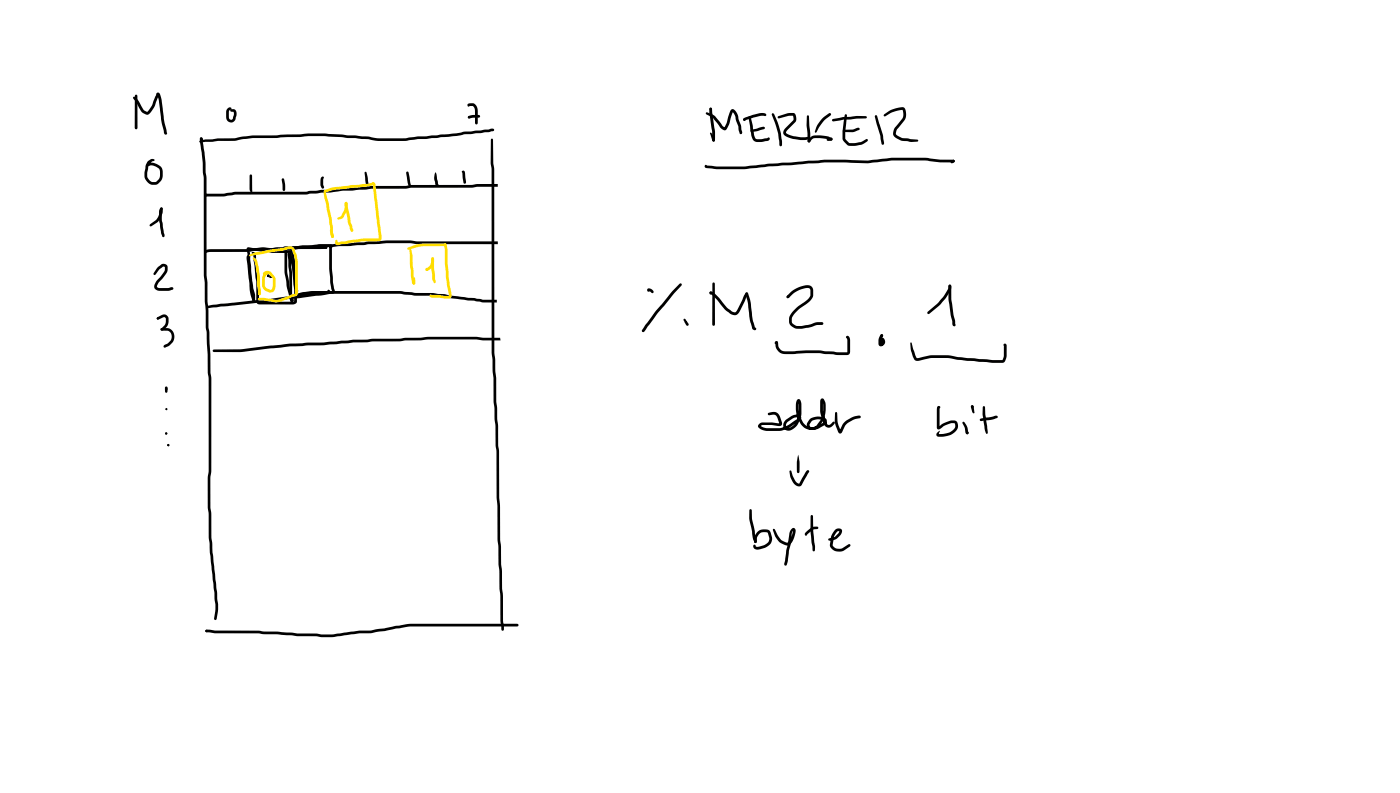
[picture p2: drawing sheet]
<svg xmlns="http://www.w3.org/2000/svg" width="337mm" height="190mm" viewBox="0 0 337 190" stroke-linecap="round" stroke-linejoin="round" font-family="sans-serif">
<g fill="#000">
<path d="M32 23.3l.3-.1a4.4 4.4 0 0 1 1.7 2.3l.6 1 .8 .4a6.1 6.1 0 0 0 1.6-3l.5-1a.51 .51 0 0 1 .4-.6 .51 .51 0 0 1 .6 .4l.4 1.4 .7 5.4 .6 2.5-.4 .4-.4-.4-.7-3.3-.5-4.5-.4-1.4 .4-.1-.5 1.5a6.5 6.5 0 0 1-2.1 3.3v.1a2.06 2.06 0 0 1-1.7-.9l-1.9-3zM32.5 22.8l.2-.1 .3 .3 .1 7.7-.4 .4-.3-.4zM35.6 38.7l.9-.5h.4l.3 .3-1.2 .7-.3 .6-.3 1.7v1.1a1.61 1.61 0 0 0 1.4 1.1l.8-.1 .7-.9 .2-1.5-.4-.8a2.79 2.79 0 0 0-1.9-.7l-.6 .2-.2-.1a.75 .75 0 0 1 .9-.7 3.7 3.7 0 0 1 2.5 1.1l.3 .8v1.2a2.22 2.22 0 0 1-2.4 2.2 2.22 2.22 0 0 1-2-2.6l.2-1a3.1 3.1 0 0 1 .7-2.1zM48 33.9l1.4-.4 2.9-.2 4.1-.1 .8-.2a30 30 0 0 1 8.1-.5l8.8-.4h3.9l10.5 .7 2.4 .4h6.5l2.9-.4h2.1l7.3-.8 1.8-.4 4.1-.3 2.6-.4 .5 .1 .1 .2-.3 .3-1 .2-5.9 .6-1.9 .4-4.6 .4-4.7 .3-3 .5h-6.5l-2.4-.5-10.5-.7h-3.9l-7.4 .4a44.3 44.3 0 0 0-8.5 .3l-1.8 .4h-4l-4.3 .5-.1-.1zM48.1 33.1l.3-.1 .3 .2 .1 .8-.4-.1-.3-.5zM48.1 33.1a.58 .58 0 0 1 .6 .2 .58 .58 0 0 1 0 .6l.5 2.7 .4 6.1 .1 23.5 .2 1.7 .2 10.7 .2 1.3 .3 5.2v4.4l.2 1.3v22.3l-.2 2.1 .2 13.9 1.6 16.1v1.8l-.3 1.7-.3 .3-.3-.3 .3-3.5-1.4-12.5-.2-3.6v-5.7l-.3-1.5v-7.1l.3-1.7v-22.2l-.3-1.4v-4.4l-.2-5.2-.2-1.3-.3-10.6-.2-1.8v-23.5l-.5-6-.4-2.7zM54.6 26.1l.3-.2a.39 .39 0 0 1 .5-.1 .39 .39 0 0 1 .2 .5l-.6 .4v1.4l.2 .5 .4 .2 .4-.3 .2-1.3-.1-.3-.5-.1-.3-.3 .3-.3h.5a1.33 1.33 0 0 1 .6 2.1 1.15 1.15 0 0 1-1.3 1.1 1.15 1.15 0 0 1-1-1.3v-1.4zM112.5 25l1-.2a1.71 1.71 0 0 1 1.4 2.2v2.6l-.4 .3-.3-.3-.1-3.6-.4-.5h-.9l.1-.2-.1 .3h-.3zM112.5 28l1.4-.4h1.2l.3 .3-.3 .4-2.4 .2-.2-.1zM112.5 28h.6v.4h-.5zM118.1 33.4l.2-.1 .2 .2 .1 5.7 .2 1.4v44.2l.5 6v5.7l.4 5.9 .1 4.6 .2 1.4 .2 21.3 .2 1.6 .1 4.3 .4 7.6v5.9l.2 1.3v.8l-.3 .3-.3-.3-.2-2.1v-5.9l-.5-7.6v-4.2l-.2-1.7-.3-21.3-.2-1.4v-4.6l-.5-5.9v-5.7l-.4-6v-43.9l-.3-1.7zM169.5 39.7h.4l.1 .3-.1-.2 4.4 .2a25.9 25.9 0 0 0 6.5-.2l4.1-.5 13.3-.9 10.4 .2 5.6-.7h3.3a33 33 0 0 1 8.5 .5h3.2l.3 .3-.3 .3a19.2 19.2 0 0 1-6.4-.4h-8.5l-5.7 .6-10.4-.2-13.3 1-4.4 .4a22.1 22.1 0 0 1-6.2 .2l-4.3-.2a.5 .5 0 0 1-.5-.2 .5 .5 0 0 1 0-.5z"/>
<path d="M169.7 27h.3l1.2 .4a9.2 9.2 0 0 1 2.4 2.8l.7 .4-.2 .1 .6-1.1 .7-2.7a.72 .72 0 0 1 .7-.7 .72 .72 0 0 1 .8 .5l.5 1.1 .2 1.1 .5 1.2 .2 1.2a.63 .63 0 0 1-.2 1l-.3-.4-.3-1.6-.5-1.2a3.2 3.2 0 0 0-1-2.2l.2-.1-.9 3-.5 1a.83 .83 0 0 1-.7 .5 .83 .83 0 0 1-.8-.5l-1.9-2.4-1.6-.9zM170.6 25.9h.5l.1 .3 .7 5.3v2.2l-.4 .3-.3-.3v-2.2l-.7-4.5zM170.7 31.9h.3l.4 .6 .5 1.2-.1 .2h-.5zM178.7 28.5l2.2-.9 2-.5a1.1 1.1 0 0 1 1.3 .5l-.3 .3h-1.3l-3.4 .9-.3 .2-.3-.3zM178.7 28.5l.4 .1 .1 .4-.5-.1zM180 28l.2-.1 .3 .2 .8 4.3 .3 .9 1.3 .1 1.5-.2 .4-.2a.49 .49 0 0 1 .1 .6 .49 .49 0 0 1-.5 .3l-2 .2a1.59 1.59 0 0 1-1.8-1.6zM180.4 31.3l2.8-.8h.6a.79 .79 0 0 1-1 .8l-2.1 .4-.2-.1zM185.6 27.3l.2-.1 .3 .2 .8 1.9 .8 2.5 .3 2.3v.7l-.3 .4-.3-.4-.3-2.7-1.6-4.6zM187 28l2.6-.8a1.35 1.35 0 0 1 1.6 .3l.2 1-.1 .6-2.1 2.2-.3 .6 1.8 .8 1.8 .3 1.6-.1 .3 .3-.4 .4-1.5 .1-3-.7a1.21 1.21 0 0 1-1.2-.8 1.21 1.21 0 0 1 .4-1.4l2-1.9v-1.1h-1.2l-2.3 .7-.2-.1zM194.8 33l.5-.4 .8-.1 2 .1 1.4 .4a.44 .44 0 0 1 .5 .2 .44 .44 0 0 1-.2 .6l-.2-.1-.1-.4 .1 .3-1.6-.3-2.1-.1-.6 .2-.8 .8-.3-.3zM194 27.8l.2-.1 .3 .2 .3 4.1v1.9l-.3 .3-.4-.4-.2-3.7zM194.2 33.7l.4-.1 .2 .3-.1 .2h-.5z"/>
<path d="M197.7 28.5l1.6-1.3h.4v.5l-1.5 1.2-1.2 1.6-.7 1.3h-.4l.5-1.7zM198.8 33.3l1-.2 .3 .4-.2 .3h-.9h-.2zM200.1 28.7l2.5-.6 3.3-.2h2.2l.3 .3-.3 .3-5.2 .2-2.6 .5-.2-.1zM202.7 31.2l2.3-.1 1.4-.4a.34 .34 0 0 1 .2 .4 .34 .34 0 0 1-.4 .2l-1.2 .4h-2.1l-.2-.1zM203.1 27.5h.4l.1 .2-.4 3.9 .1 1.8 .8 .9 .3 .1 2.5-.3 1.3-.7 .4 .1v.4l-.9 .6a6.7 6.7 0 0 1-3.8 .5l-.1-.1a2.61 2.61 0 0 1-1.3-3zM210.4 27.7h.2l.3 .2 1.3 4.5 .3 2.1-.3 .3-.3-.3-.3-1.9-.9-2.8-.4-1.8zM212.5 27.5l1.7-1.1 1.7-.5a1.17 1.17 0 0 1 1.8 .4l.1 1.4a2.61 2.61 0 0 1-.9 1.9l-1.3 1.5-.2 .7a.68 .68 0 0 0 .6 .9l.9 .5 3.6 .3 .3 .3-.3 .2-1.7 .1-2-.3-1.1-.5a1.58 1.58 0 0 1-.6-2.6l1.9-2.5 .2-.8-.2-1-2.6 .6-1.6 1-.3-.1zM228.9 38.5h.5v.4h-.5zM228.7 38.6l.5-.2 .3 .3-.1 .3-.6 .2-.3-.3zM38.6 49.9l.2-.1a1.2 1.2 0 0 1 .3 1.4l-.6 1.3-.5 .8-1.6 1.1-.4-.1 .1-.4 1.3-1 .5-.6 .6-1.3zM38.5 50l.3-.2 .3 .3-.2 .7v2l.5 3.2a.65 .65 0 0 1-.1 1l-.2-.1-.3-.8-.6-3.1v-2.3zM49.1 46.4a.58 .58 0 0 1 .8 .5l-.4 .3a.58 .58 0 0 1-.4-.8z"/>
<path d="M49.3 46.6l.4-.1a32.9 32.9 0 0 0 7.3-.4h16.6l3.6-.5h2.2l2.9-.4 2.3-.1 4.6-.4h8.4l1.3-.3h14.6l1.2-.2h5v.7h-5l-1.2 .2h-14.6l-1.3 .2h-8.3l-4.7 .5h-2.3l-2.8 .4-2.2 .1-3.7 .4-17.4 .1a19.2 19.2 0 0 1-6.9 .3zM60.1 42l.2-.1 .3 .3v3.9a.55 .55 0 0 1-.6-.7zM68.1 59.3l.4-.1 6.3-.1a10.5 10.5 0 0 1 4.6-.3l.2 .1-.1 .4 .3-.1v5.5l.2 3.1 .5 2.3-.4 .5h-1.5a22.8 22.8 0 0 0-6.1 .5h-.2a.77 .77 0 0 1-1.3-.2l.4-.3 4.3-.7h4.2l-.1 .1-.4-1.9-.3-3.4v-5.4a.43 .43 0 0 1 .5-.5 .43 .43 0 0 1 .3 .6 .43 .43 0 0 1-.7 .1l-2.3-.1-2.1 .4-6.3-.1a.29 .29 0 0 1-.5 .1 .29 .29 0 0 1 .1-.5zM67.8 42.9l.2-.1 .3 .3 .3 1.8a.78 .78 0 0 1-.4 1 .97 .97 0 0 1-.3-1.3zM68.7 59.7l3.2-.5h6.5l.3 .3-.3 .3h-6.6l-1.4 .2zM77.3 42.6l.3-.2 .3 .3-.2 .3v1.4l.2 .6-.1 .2-.4 .1a2.41 2.41 0 0 1-.3-2.2zM87.7 41.3l.2-.1 .2 .2 .3 1.1 .2 2.3-.3 .3a2.67 2.67 0 0 1-.5-2.2zM97.7 41.3l.2-.1 .3 .2 .6 3.1-.3 .3-.3-.1-.2-.8zM104.7 41.4l.8 3.1a.45 .45 0 0 1-.5 .2 .45 .45 0 0 1-.3-.4l-.1-.2a3.9 3.9 0 0 1 .1-2.7zM111.1 41.1a.48 .48 0 0 1 .5 0 .48 .48 0 0 1 .2 .5l.2 2.2-.3 .4-.3-.4-.3-2.4 .3 .1-.3-.1zM37.9 64.2l.6-.4a1.1 1.1 0 0 1 1.6-.1l.2 1.1a5.6 5.6 0 0 1-2 2.9l-.6 1v.3l.3 .1 2.4 .1 1-.2 .3 .3-.1 .2-1 .4h-2.3a1.18 1.18 0 0 1-1.2-.7 1.18 1.18 0 0 1 .3-1.4l1.5-1.7 .7-1.3v-.7l-.4-.1-.9 .8-.9 1.2h-.4l-.1-.4zM37.8 76.3l1.2-.7a1.09 1.09 0 0 1 1.5 1 2.61 2.61 0 0 1-1.6 2.8l-.3-.3 .3-.3a2.13 2.13 0 0 0 1-2.3l-.5-.3-1.5 .6-.2-.1z"/>
<path d="M37.7 76.3l.4-.2 .2 .2-.4 .4h-.1zM38.7 78.9l1.5-.1a2.11 2.11 0 0 1 1.3 3.5l-.8 .7-1.1 .5a.5 .5 0 0 1-.2-.6 .5 .5 0 0 1 .6-.2l1-.9a1.49 1.49 0 0 0-.8-2.4h-1.3l-.2-.1zM49.2 60.2l1.3-.3 9.1-.1 1.4-.2h4.2l7.5-.7 11.3-.5 8.9-.6h5.7l1.8 .2h19.3v.7h-19.3l-1.8-.3h-5.7l-8.8 .7-7.3 .3-8.1 .7-7.6 .2-1.5 .2h-9.1l-1.1 .2-.3-.3zM49.2 60.2h.6v.4l-.6 .1zM49.8 73.6l3.2-.6 12.3-1.2 14.2-1.9h16.7l4.3 .5a13.8 13.8 0 0 1 4.7 .2l1.6 .1 9.3 1.3h3.3v.7h-3.3l-9.3-1.4-2.8-.3h-4.2l-3.7-.4h-16.3l-14.4 1.8-15.3 1.6h-.3zM59.4 61.4a.39 .39 0 0 1 .7 .1 .39 .39 0 0 1-.5 .5l-.1-.3 .2 .2 .2-.1 .8 7.8 .6 2.2a.41 .41 0 0 1 0 .6 .41 .41 0 0 1-.5 .1l-.8-2.9-.7-7.4zM60 60l1.2-.4 2.1-.2 2.7 .3 1.8 .4a1.22 1.22 0 0 1 1.2 .3 1.34 1.34 0 0 1-1.4 .3l-1.7-.4-2.6-.3-3.2 .4-.2-.2zM59.4 59.5l.4-.1 5.7 .7h4.5l.3-.2a.46 .46 0 0 1 .3 .4 .46 .46 0 0 1-.4 .4l-4.9 .1-5.6-.7 .2-.3 1 9.3a6.1 6.1 0 0 1 .4 3l-.1 .4-.2 .1-.3-.4v-1.4l-.5-1.6-.4-3.6-.3-4.6-.2-.9zM60.6 60.6h.5l.2 .3-.1 .2-.3 .1-.3-.2zM68.5 60.2l.2-.1 .3 .3v2.3a12.2 12.2 0 0 0 .4 4.7l.2 1.5 1 3.2-.3 .4-.3-.4v.2l-.4-.9-.7-2.6-.2-1.9a15.3 15.3 0 0 1-.3-5.6zM69.2 60.7l.2-.1 .3 .3 .5 4.5v6.1l.2 .8-.3 .3-.3-.2-.2-.9-.1-6-.4-4.3zM70.1 70.8h.5l.1 .4-.3 1.1-.3 .3-.3-.3z"/>
<path d="M69.9 71.8h.4l.3 .4-.1 .2a.44 .44 0 0 1-.5-.1 .44 .44 0 0 1-.1-.5zM69.7 60.2h.2l.2 .2 .1 1.3 .9 3.7 .5 4.7a.47 .47 0 0 1-.6-.4l-.7-4.8-.7-3.2zM60.8 60.7h.4l.3 .8 .7 6.2 .1 4.8h8l.5-.2-.1 .2v-2.9l-.6-8.2a1.28 1.28 0 0 1 .2-1.5 1.44 1.44 0 0 1 .4 1.4l.7 8.3v2.9a1.09 1.09 0 0 1-1.4 .6h-7.6a.75 .75 0 0 1-.8-.6v-4.8l-.7-6.1-.2-.6zM71.2 70.7l1.6-.5 2.3-.3h4l.4 .3-.4 .4h-4.3l-1.9 .2-1.5 .5-.4-.4zM78.8 69.7l.2-.1 .4 .3a.39 .39 0 0 1-.3 .7l-.4-.5zM155.7 69.4a.98 .98 0 0 1 1.3 1h-.2l-.8-.5 .2-.2-.1 .3h-.4zM163.4 68.2l.4-.1v.5l-5.7 6.6-3.1 4.4-.4 .2-.2-.1v-.5l.7-1.1 2.5-3.4 4-4.7zM170.6 70.1h.5v.6h-.5zM170.6 70.1l.2-.1a5.7 5.7 0 0 1 2.9 2.7l1 1.1 1.2 1a.78 .78 0 0 0 .8 .2 .78 .78 0 0 0 .6-.6l1.9-4 .3-.2 .2 .1 .1 .5-1.9 3.9a1.53 1.53 0 0 1-1.3 1.1 1.53 1.53 0 0 1-1.5-.8l-.9-.7-2.5-2.9-.9-.8h.2l-.4-.1zM171.3 67.9h.5v.2l.1 9.9-.4 .3-.3-.3zM179.3 70.3l.2-.1 .3 .2a14.2 14.2 0 0 1 1 5.5l.7 2.8-.1-.1 .4 .4-.1 .2-.3 .1-.5-.2-.1-.4a17.9 17.9 0 0 1-1-5.8l-.6-2.3zM189.2 71l.9-.8a4.9 4.9 0 0 1 4.9-1.4l.4 .7 .1 .9a3.2 3.2 0 0 1-2.2 3l-1.9 1.6a2.32 2.32 0 0 0-1 2.5l.4 .4 .8 .4 2.7-.2 2.2-.7h1.1l.3 .3-.3 .4h-1.3l-1.9 .6-2.8 .3a2.18 2.18 0 0 1-1.9-1.5 2.18 2.18 0 0 1 .6-2.3l1.3-1.4 2.3-1.7 .7-.7 .2-.4v-1.3l-.3-.4a5.3 5.3 0 0 0-3.9 1.3l-1.2 1.1-.3-.4z"/>
<path d="M189.2 71.1l.3-.2 .3 .1a.39 .39 0 0 1-.2 .6 .39 .39 0 0 1-.5-.3zM228.1 68.5l.2-.1a1.1 1.1 0 0 1 .2 1.4l-1.1 1.8-1.4 1.6-2.6 2.2h-.4v-.5l2.3-1.9 1.5-1.7 1.1-1.9zM228.1 68.5h.5l.1 .2v3.3l.5 3.6 .4 1.4v1.3a.47 .47 0 0 1-.7-.4l-.9-5.8zM51.2 84l6.8-.1 11.6-1.3 8.2-.3 7-.7h3.4l1.3-.2h6.6l1.3-.2 3.7-.1 1.8-.2h11.6l1.7 .2h4l.1 .7h-4.1l-1.7-.3h-11.6l-1.8 .3h-3.6l-1.4 .2h-6.5l-1.3 .2-3.4 .1-7.1 .6-8.2 .3-11.9 1.4h-6.3l-.2-.1zM184.6 99.3l1.3-.3a1.65 1.65 0 0 1 1.7 1.4l.4 1.4-.3 .5-4.4-.2-.5 .3v-.1l.7 .4 .9 .2 3.3-.1 1.9-.8 2.3-1.7a1.9 1.9 0 0 0-1.6 .4l-.9 .6a.89 .89 0 0 0-.2 1.4 1.46 1.46 0 0 0 1.8-.7l1-2.2v-2.7l-.2-.7 .4 .1a5.3 5.3 0 0 0 0 3.2l.8 1.7a2.66 2.66 0 0 0 3.7 .9l1.2-.8 .2-.5a3.1 3.1 0 0 0-2.9 .1l-.6 .9 .2 .5h.9l.8-.6a5.3 5.3 0 0 0 1.3-5l-.3-.6h.4l-.1 .1a8.8 8.8 0 0 0 1 5.5l.5 .2 .5-.3a.69 .69 0 0 1 .8-.4 1.39 1.39 0 0 1-.8 1.2 1.14 1.14 0 0 1-1.6-.4l-.8-2a8.9 8.9 0 0 1-.2-4l.2-.4 .5-.1 .6 1.2a6.2 6.2 0 0 1-1.6 5.7 1.89 1.89 0 0 1-2.6 .3l-.4-.8 .3-.7a3.1 3.1 0 0 1 4.3-.9 1.09 1.09 0 0 1-.5 1.8l-1 .5a3.3 3.3 0 0 1-4.6-1.1 6.5 6.5 0 0 1-.7-5.7l.4-.1 .4 .5 .2 2.5a4.4 4.4 0 0 1-3 4.6 1.4 1.4 0 0 1-1.5-1 1.4 1.4 0 0 1 .8-1.7l.9-.6a1.73 1.73 0 0 1 2.7-.1v.5l-.4 .4a11.9 11.9 0 0 1-4.2 2.4l-3.5 .1a2.12 2.12 0 0 1-2.3-1.2 1.2 1.2 0 0 1 1.3-.8h2.1l1.8 .2-.1 .1-.4-1.3a.99 .99 0 0 0-1.2-.9l-.8 .2-.3-.1zM186.4 82.1l.3-.2 .3 .4-.5 .4-.3-.3zM186.4 82l.5 .1 .2 1a1.7 1.7 0 0 0 1.7 1.3l8-.2 4.6 .4h2.3v-2.8l-.1-.5-.2-.3a.58 .58 0 0 1 .7-.2 .58 .58 0 0 1 .2 .8l.1 2.9a.73 .73 0 0 1-.8 .8h-2.5l-4.3-.5-7 .3a2.68 2.68 0 0 1-3.2-1.4zM200.8 99h.2l.3 .2 .1 2.3 .7 2h-.3l.7-1.5 1-1 2.1-1 1-.2 .3 .4-.1 .2-1.5 .4-1.5 .8-.7 .7-.5 1.2a.57 .57 0 0 1-.5 .6 .57 .57 0 0 1-.7-.5l-.7-2.3zM211.7 80.4h.5v.5h-.4zM211.7 80.4l.3-.1 .3 .3-.4 .9v1.1l-.1-.1 .3-.3-.1-.4h.2l-.1 .4 .3 .4a.5 .5 0 0 1-.5 .3 .5 .5 0 0 1-.4-.4 .78 .78 0 0 1 0-1 .78 .78 0 0 1 1-.2 1.02 1.02 0 0 1 .1 1.4 1.02 1.02 0 0 1-1.3 .3l-.1-1.5zM219 82.2l1.1 3.2 .2 .6h.3a17.7 17.7 0 0 1 7.5-.6l4.4 .6 6.1 .5h2.4l.3-1v-2.5l.2 .2-.3-.3 .3-.4 .3 .1 .2 .4v2.5a1.98 1.98 0 0 1-.7 1.6 3.2 3.2 0 0 1-2.1 .1l-8.3-.7a22.3 22.3 0 0 0-8.8-.1l-.9 .2a1.24 1.24 0 0 1-1.8-1.1l-.5-1.7-.1-1.4zM225.4 97.7l.4-.2 .3 .3-.4 .3 .2-.1v4.7l-.3-.2 1-.7 1.8-.7a1.42 1.42 0 0 1 1.8 .5 1.42 1.42 0 0 1-.4 1.9 4.9 4.9 0 0 1-4.6 1.3l-.1-.6 .8-.7-.2 .9-.1-.1a4.1 4.1 0 0 0 3.8-1.3l.2-.5a.59 .59 0 0 0-.2-.8l-1.3 .1-1.2 .5-.6 .5a.61 .61 0 0 1-.6 .4 .61 .61 0 0 1-.5-.5v-4.3z"/>
<path d="M233.5 97.5l.2-.1 .3 .2 .3 1.5-.2 .2-.4-.4-.3-1.2zM236.3 97.6l.2-.1 .3 .3 .1 1.8 .6 4.2a.26 .26 0 0 1-.2 .3 .26 .26 0 0 1-.3-.1l-.8-4.3zM189.8 113.1l.4 .1 .9 2.2a1.25 1.25 0 0 0 1 .8l1.7-2.9 .4-.4 .2 .1 .1 .5-1.7 2.9a1.18 1.18 0 0 1-2.1-.4l-.7-1.3zM191.9 109.3a9.9 9.9 0 0 1 .2 4.3h-.4l-.1-.2a11 11 0 0 1 .3-4.1zM231.4 101.4h.4l.7 1.2 .2 1.2-.1-.1 .2 .3-.3 .3-.4-.3-.2-1.2-.5-1.2zM232.3 103.7h.4l.1 .2v.3l-.3 .1-.3-.3zM232.4 103.7l.3 .1 .1 .2-.2 .3-.3-.1-.1-.2zM235.6 100.7l3.3-.7a.63 .63 0 0 1 1 .2 3.7 3.7 0 0 1-2.8 .8l-1.3 .2-.2-.1zM180.2 122.4l.2-.1 .3 .3 .1 2.2 .8 4.4 .3 .6a.41 .41 0 0 1-.1 .5 .41 .41 0 0 1-.4 .1l-.4-1.1-.9-4.4zM182.2 127.7a1.99 1.99 0 0 1 3.1 .2l.2 1a2.24 2.24 0 0 1-1.7 2.7l-1.5 .4a.95 .95 0 0 1-1.2-.9l.3-.3 .4 .5h.8l1.2-.4 .7-.5a1.36 1.36 0 0 0 .4-1.4l-.4-1.1a1.83 1.83 0 0 0-2.5 1.3l-.1 .9-.3 .4-.3-.4v-1.1zM185.9 127.1l.4 .1 .6 1.3a3 3 0 0 0 2.2 1.9 .97 .97 0 0 0 .9-.8l.6-2.2h.2l-.5 .7-.9 6.7-.3 1-.3 .1a.74 .74 0 0 1-.1-1.2l1-6.3a1.31 1.31 0 0 1 1.3-1.5l.2 .2a4.2 4.2 0 0 1-1.7 3.9 3.5 3.5 0 0 1-3.2-2.3l-.5-1.4zM193.7 127.9l1.5-1.3h1.4l.1 .4-1.2 .2-1.5 1.2a.32 .32 0 0 1-.5 .1 .32 .32 0 0 1 .1-.5z"/>
<path d="M194.9 123.8l.3-.1 .2 .3 .1 3.6 .4 3.8v.8l-.3 .3-.3-.3-.5-4.3zM200.8 127.3a.94 .94 0 0 1 1.4-.2 .94 .94 0 0 1-.2 1.5l-.9 .8-.6 .3-1.1 .2-.2-.1-.1-.4 1.6-.5 .9-.8 .2-.5-.6 .1-.7 1.1-.3 2.1a.98 .98 0 0 0 .9 .9h1.2l1.7-1.1 .4 .1-.1 .5-1.4 1a2.51 2.51 0 0 1-3.3-.9l-.1-.6 .3-2zM49.4 151.4l12.8 .1 9.3 .7h4.6l1.2 .2h2.7l3.2-.5a25.4 25.4 0 0 1 6.1-.5l9.4-1.6h25.6l.4 .4-.4 .3h-25.6l-5.8 1a26.9 26.9 0 0 1-6.4 .6l-3.6 .5a20.4 20.4 0 0 1-5.4 .5l-1.4-.3h-4.7l-9.2-.6-10.6-.1-2-.2-.2-.1z"/>
<circle cx="170.8" cy="26.2" r=".32"/>
<circle cx="171.5" cy="33.7" r=".33"/>
<circle cx="78.3" cy="59.5" r=".34"/>
<circle cx="37.9" cy="76.5" r=".26"/>
<circle cx="71.4" cy="70.9" r=".33"/>
<circle cx="212" cy="80.6" r=".33"/>
<circle cx="233.7" cy="97.7" r=".33"/>
<circle cx="233.7" cy="97.7" r=".32"/>
<circle cx="49.7" cy="151.6" r=".32"/>
</g>
<g fill="#000">
<path d="M64.3 66.1l.2-.1v.6l-.3-.3z" fill-rule="evenodd"/>
<path d="M65 66.2l.3 .1v.4l-.3 .1z" fill-rule="evenodd"/>
<path d="M164.3 76.9l.4-.2 .4 .6v.3l-.5-.1z" fill-rule="evenodd"/>
<path d="M164.7 77.2h.4l.4 .6v.4l-.3 .1-.2-.2-.4-.7z" fill-rule="evenodd"/>
<path d="M40 98l.3 .3-.3 .3-.2-.3z" fill-rule="evenodd"/>
<path d="M39.7 93.3h.5l.1 .2v.6l-.3 .3-.3-.3z" fill-rule="evenodd"/>
<path d="M39.6 93.1h.7l-.1 .6h-.5z" fill-rule="evenodd"/>
<path d="M40.2 106.7h.5v.5l-.5-.1z" fill-rule="evenodd"/>
<circle cx="64.4" cy="66.3" r=".32"/>
<circle cx="64.5" cy="66.3" r=".31"/>
<circle cx="65" cy="66.5" r=".28"/>
<circle cx="65.1" cy="66.5" r=".3"/>
<circle cx="164.5" cy="76.8" r=".24"/>
<circle cx="40" cy="93.1" r=".32"/>
<circle cx="40" cy="98.3" r=".2"/>
<circle cx="39.9" cy="104.1" r=".29"/>
<circle cx="40" cy="104.1" r=".29"/>
<circle cx="40.4" cy="106.9" r=".26"/>
</g>
<g fill="#fd0">
<path d="M60.8 61.9a1.37 1.37 0 0 1 1.2 1.5l.5 3v2.2l.2 1.6-.1 .6-.2 .1-.3-.3-.5-6z"/>
<path d="M62.1 69.1h.4l.2 .7v.8l-.3 .3-.3-.3z"/>
<path d="M60 61.1l1.5-.5 6.3-1a3.1 3.1 0 0 1 2.6-.3l.4 .5 .1 .6a6.6 6.6 0 0 1 .7 3.5v6.8l-.5 .5-2.9 1a4.2 4.2 0 0 1-3.4 .2l-2.5-.2-.4-.3 .4-.4 3 .3a2.8 2.8 0 0 0 2.5-.2l3.2-1.1v-6.6a5.7 5.7 0 0 0-.7-3.3l-.1-.5-.2-.3h-.6l-1.4 .4-3.3 .5-4.6 .9-.3-.2z"/>
<path d="M77.9 46.2l.2-.1 .2 .2 .8 2.6 .7 3.6 .5 4.3-.4 .4-.2-.1-.3-1.1-.3-3.3-1.1-5z"/>
<path d="M79.7 56.5l.5 .1 .1 .2-.2 .3h-.4l-.1-.3z"/>
<path d="M79.4 55.2h.4l.1 .4 .4 1.2-.4 .4-.3-.3z"/>
<path d="M77.9 45.8l2.4-.8 8-.8 1-.3a.5 .5 0 0 1 .8 .2l-.5 .4-1.2 .3-7.7 .8-2.4 .6a.31 .31 0 0 1-.5 0 .31 .31 0 0 1 .1-.4z"/>
<path d="M89.5 43.8h.5l.3 .6 1.4 12.5a.73 .73 0 0 1-.1 .8 .73 .73 0 0 1-.7 .3h-4.1l-5.4 .9-.6-.1-.3-.4 .1-.5 .3-.3 .1 .1 .2 .7-.2-.2 5.7-.8 4.4-.1-.1 .1-1.3-12.9-.3-.4z"/>
<path d="M98.5 59.8l.4 .1 .3 1.6 .4 6.2 .2 .3-.3 .4-.4-.4-.3-1.5z"/>
<path d="M99.4 66.7h.3l.2 1.1-.1 .4-.3 .1-.3-.3z"/>
<path d="M97.9 59.6l2.1-.8 1.7-.3h5.3l.4 .3-.4 .3-5.5 .1-3.3 .8-.2-.1z"/>
<path d="M106.8 58.6l.2-.1 .4 .2 .2 1.2 .3 6.7 .6 4.3a.67 .67 0 0 1-.7 .8l-4-.2-.4-.1-.2-.3 .3-.4 4.4 .4v.1l-.7-4.5z"/>
<path d="M83 48.6l.2-.1 .3 .3a5 5 0 0 1-.9 3.4l-.4 .3-.8 .2-.3-.2 .9-.6 .6-1.2z"/>
<path d="M83 48.6l.4-.1-.2 .3 .2-.3 .1 .3-.1 .3h-.3l.1-.3-.1 .3-.2-.3z"/>
<path d="M83 48.6l.2-.1 .3 .3 .8 4.5 .6 2-.1 .3-.2 .1-.3-.3-.7-2-.7-3.9z"/>
<path d="M63.8 65.4h.4v.5h-.3z"/>
<path d="M63.4 65.4a1.37 1.37 0 0 1 2.2 .5l.6 .9v1.6a1.42 1.42 0 0 1-1.3 1.9l-.9-.4a1.66 1.66 0 0 1-1-1.6l.1-1.9 .5-.8 .4-.2 .3 .3-.6 1.1v1.9l.4 .6 .8 .3 .5-.2 .2-.8-.1-1.8-.9-1-.5-.1-.6 .4a.37 .37 0 0 1-.3-.3 .37 .37 0 0 1 .2-.4z"/>
<path d="M102.4 64.5h.4v.5h-.4z"/>
<path d="M103.8 61.9a.62 .62 0 0 1 .6 .3 .62 .62 0 0 1-.1 .7 2.39 2.39 0 0 1-1.7 2.2l-.3-.3 .3-.3a2.15 2.15 0 0 0 1.1-2.4z"/>
<path d="M103.8 61.9h.4l.1 .2v2.3l.4 3a.41 .41 0 0 1 0 .4 .41 .41 0 0 1-.4 .2l-.4-.8-.2-2.6z"/>
<circle cx="99.5" cy="68" r=".31"/>
<circle cx="64" cy="65.7" r=".3"/>
<circle cx="102.6" cy="64.8" r=".32"/>
</g>
</svg>
